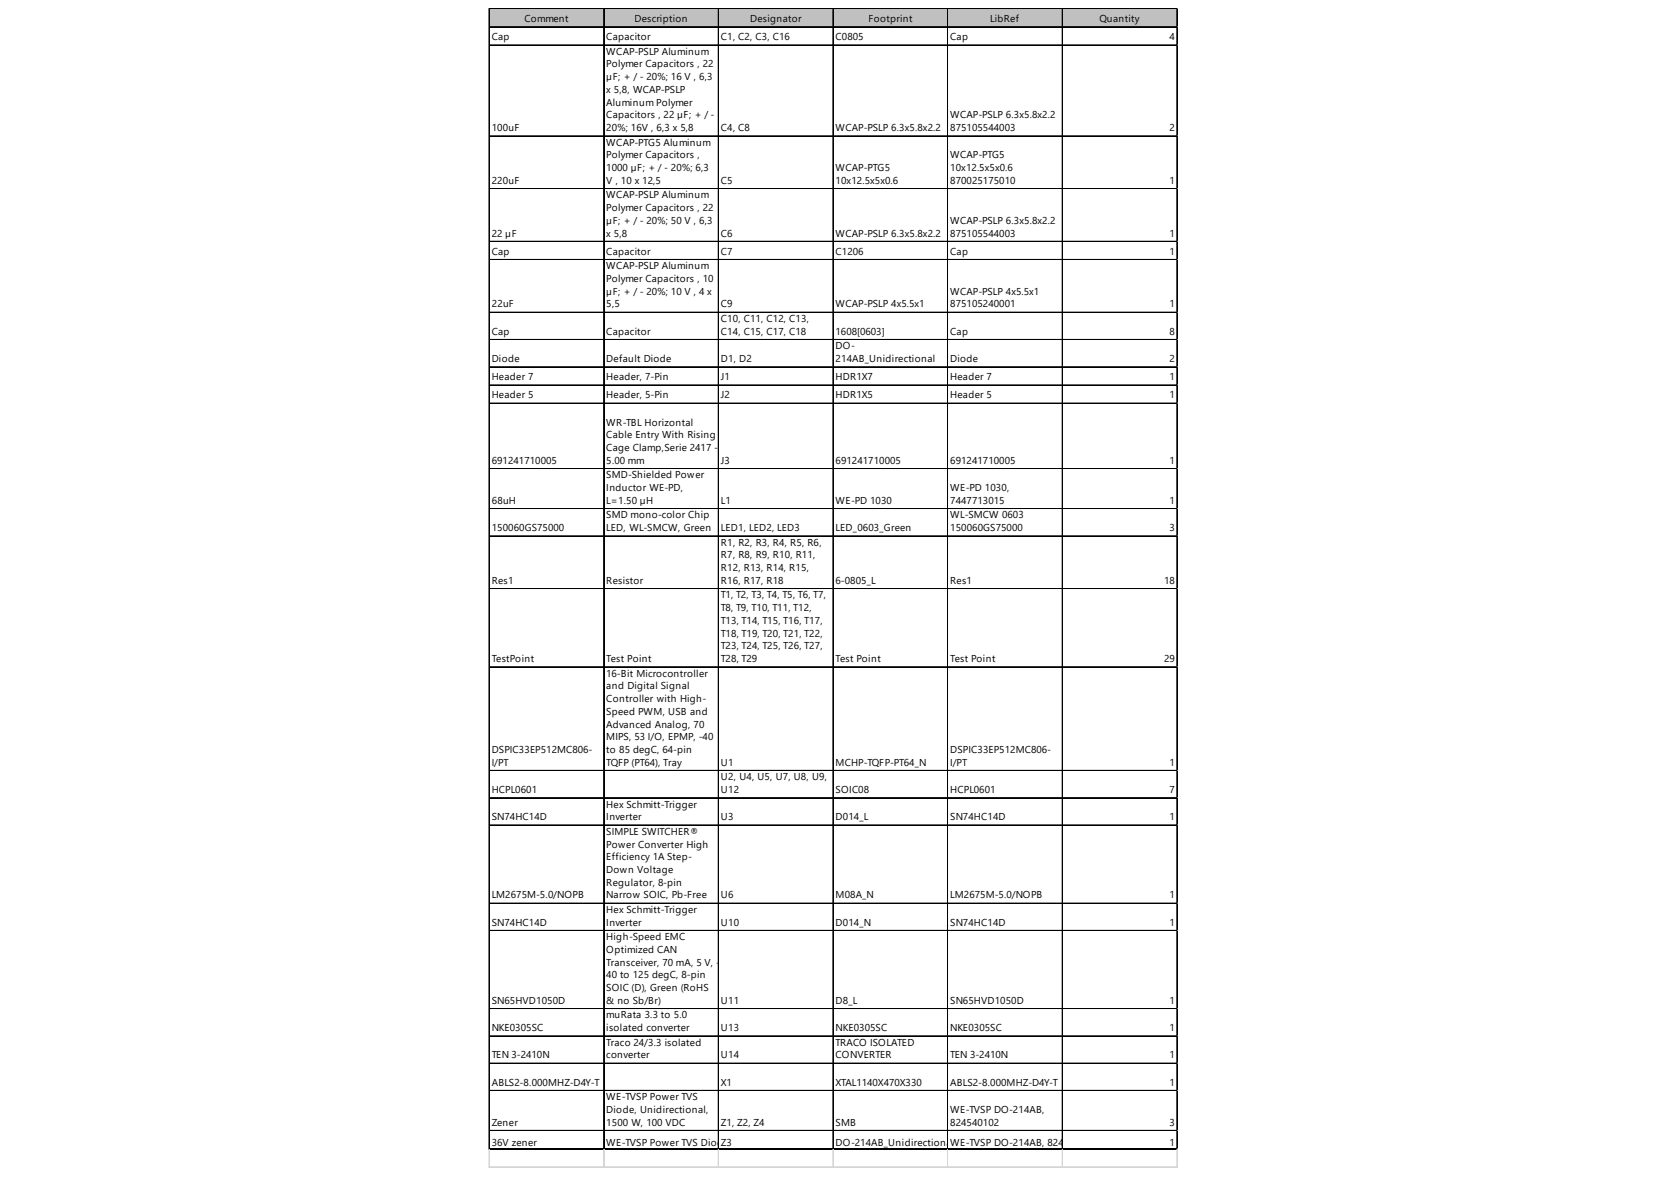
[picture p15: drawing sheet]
<svg xmlns="http://www.w3.org/2000/svg" width="297mm" height="210mm" viewBox="0 0 297 210" stroke-linecap="round" stroke-linejoin="round" font-family="sans-serif">
<defs><g id="words">
<g font-size="1.8">
<text x="93.3" y="3.9">Comment</text>
<text x="112.9" y="3.9">Description</text>
<text x="133.5" y="3.9">Designator</text>
<text x="154.5" y="3.9">Footprint</text>
<text x="176.2" y="3.9">LibRef</text>
<text x="195.7" y="3.9">Quantity</text>
<text x="87.5" y="7.2">Cap</text>
<text x="107.9" y="7.2">Capacitor</text>
<text x="107.9" y="9.7">WCAP-PSLP Aluminum</text>
<text x="128.3" y="7.2">C1, C2, C3, C16</text>
<text x="148.7" y="7.2">C0805</text>
<text x="169.1" y="7.2">Cap</text>
<text x="208.1" y="7.2">4</text>
<text x="107.9" y="12">Polymer Capacitors , 22</text>
<text x="107.9" y="14.3">µF; + / - 20%; 16 V , 6,3</text>
<text x="107.9" y="16.5">x 5,8, WCAP-PSLP</text>
<text x="87.5" y="23.3">100uF</text>
<text x="107.9" y="18.8">Aluminum Polymer</text>
<text x="107.9" y="21.1">Capacitors , 22 µF; + / -</text>
<text x="107.9" y="23.3">20%; 16V , 6,3 x 5,8</text>
<text x="128.3" y="23.3">C4, C8</text>
<text x="148.7" y="23.3">WCAP-PSLP 6.3x5.8x2.2</text>
<text x="169.1" y="21.1">WCAP-PSLP 6.3x5.8x2.2</text>
<text x="169.1" y="23.3">875105544003</text>
<text x="208.1" y="23.3">2</text>
<text x="107.9" y="25.9">WCAP-PTG5 Aluminum</text>
<text x="107.9" y="28.2">Polymer Capacitors ,</text>
<text x="169.1" y="28.2">WCAP-PTG5</text>
<text x="87.5" y="32.7">220uF</text>
<text x="107.9" y="30.5">1000 µF; + / - 20%; 6,3</text>
<text x="107.9" y="32.7">V , 10 x 12,5</text>
<text x="107.9" y="35.3">WCAP-PSLP Aluminum</text>
<text x="128.3" y="32.7">C5</text>
<text x="148.7" y="30.5">WCAP-PTG5</text>
<text x="148.7" y="32.7">10x12.5x5x0.6</text>
<text x="169.1" y="30.5">10x12.5x5x0.6</text>
<text x="169.1" y="32.7">870025175010</text>
<text x="208.1" y="32.7">1</text>
<text x="107.9" y="37.6">Polymer Capacitors , 22</text>
<text x="107.9" y="39.9">µF; + / - 20%; 50 V , 6,3</text>
<text x="169.1" y="39.9">WCAP-PSLP 6.3x5.8x2.2</text>
<text x="87.5" y="42.1">22 µF</text>
<text x="87.5" y="45.4">Cap</text>
<text x="107.9" y="42.1">x 5,8</text>
<text x="107.9" y="45.4">Capacitor</text>
<text x="107.9" y="47.9">WCAP-PSLP Aluminum</text>
<text x="128.3" y="42.1">C6</text>
<text x="128.3" y="45.4">C7</text>
<text x="148.7" y="42.1">WCAP-PSLP 6.3x5.8x2.2</text>
<text x="148.7" y="45.4">C1206</text>
<text x="169.1" y="42.1">875105544003</text>
<text x="169.1" y="45.4">Cap</text>
<text x="208.1" y="42.1">1</text>
<text x="208.1" y="45.4">1</text>
<text x="107.9" y="50.2">Polymer Capacitors , 10</text>
<text x="107.9" y="52.5">µF; + / - 20%; 10 V , 4 x</text>
<text x="169.1" y="52.5">WCAP-PSLP 4x5.5x1</text>
<text x="87.5" y="54.7">22uF</text>
<text x="87.5" y="59.6">Cap</text>
<text x="107.9" y="54.7">5,5</text>
<text x="107.9" y="59.6">Capacitor</text>
<text x="128.3" y="54.7">C9</text>
<text x="128.3" y="57.3">C10, C11, C12, C13,</text>
<text x="128.3" y="59.6">C14, C15, C17, C18</text>
<text x="148.7" y="54.7">WCAP-PSLP 4x5.5x1</text>
<text x="148.7" y="59.6">1608[0603]</text>
<text x="169.1" y="54.7">875105240001</text>
<text x="169.1" y="59.6">Cap</text>
<text x="208.1" y="54.7">1</text>
<text x="208.1" y="59.6">8</text>
<text x="87.5" y="64.5">Diode</text>
<text x="107.9" y="64.5">Default Diode</text>
<text x="128.3" y="64.5">D1, D2</text>
<text x="148.7" y="62.2">DO-</text>
<text x="148.7" y="64.5">214AB_Unidirectional</text>
<text x="169.1" y="64.5">Diode</text>
<text x="208.1" y="64.5">2</text>
<text x="87.5" y="67.7">Header 7</text>
<text x="87.5" y="70.9">Header 5</text>
<text x="107.9" y="67.7">Header, 7-Pin</text>
<text x="107.9" y="70.9">Header, 5-Pin</text>
<text x="128.3" y="67.7">J1</text>
<text x="128.3" y="70.9">J2</text>
<text x="148.7" y="67.7">HDR1X7</text>
<text x="148.7" y="70.9">HDR1X5</text>
<text x="169.1" y="67.7">Header 7</text>
<text x="169.1" y="70.9">Header 5</text>
<text x="208.1" y="67.7">1</text>
<text x="208.1" y="70.9">1</text>
<text x="107.9" y="75.8">WR-TBL Horizontal</text>
<text x="87.5" y="82.6">691241710005</text>
<text x="107.9" y="78.1">Cable Entry With Rising</text>
<text x="107.9" y="80.3">Cage Clamp,Serie 2417 -</text>
<text x="107.9" y="82.6">5.00 mm</text>
<text x="128.3" y="82.6">J3</text>
<text x="148.7" y="82.6">691241710005</text>
<text x="169.1" y="82.6">691241710005</text>
<text x="208.1" y="82.6">1</text>
<text x="87.5" y="89.7">68uH</text>
<text x="107.9" y="85.2">SMD-Shielded Power</text>
<text x="107.9" y="87.4">Inductor WE-PD,</text>
<text x="107.9" y="89.7">L=1.50 µH</text>
<text x="128.3" y="89.7">L1</text>
<text x="148.7" y="89.7">WE-PD 1030</text>
<text x="169.1" y="87.4">WE-PD 1030,</text>
<text x="169.1" y="89.7">7447713015</text>
<text x="208.1" y="89.7">1</text>
<text x="87.5" y="94.6">150060GS75000</text>
<text x="107.9" y="92.3">SMD mono-color Chip</text>
<text x="107.9" y="94.6">LED, WL-SMCW, Green</text>
<text x="128.3" y="94.6">LED1, LED2, LED3</text>
<text x="148.7" y="94.6">LED_0603_Green</text>
<text x="169.1" y="92.3">WL-SMCW 0603</text>
<text x="169.1" y="94.6">150060GS75000</text>
<text x="208.1" y="94.6">3</text>
<text x="128.3" y="97.2">R1, R2, R3, R4, R5, R6,</text>
<text x="128.3" y="99.4">R7, R8, R9, R10, R11,</text>
<text x="128.3" y="101.7">R12, R13, R14, R15,</text>
<text x="87.5" y="103.9">Res1</text>
<text x="107.9" y="103.9">Resistor</text>
<text x="128.3" y="103.9">R16, R17, R18</text>
<text x="128.3" y="106.5">T1, T2, T3, T4, T5, T6, T7,</text>
<text x="148.7" y="103.9">6-0805_L</text>
<text x="169.1" y="103.9">Res1</text>
<text x="207.2" y="103.9">18</text>
<text x="128.3" y="108.8">T8, T9, T10, T11, T12,</text>
<text x="128.3" y="111.1">T13, T14, T15, T16, T17,</text>
<text x="128.3" y="113.3">T18, T19, T20, T21, T22,</text>
<text x="87.5" y="117.9">TestPoint</text>
<text x="107.9" y="117.9">Test Point</text>
<text x="128.3" y="115.6">T23, T24, T25, T26, T27,</text>
<text x="128.3" y="117.9">T28, T29</text>
<text x="148.7" y="117.9">Test Point</text>
<text x="169.1" y="117.9">Test Point</text>
<text x="207.2" y="117.9">29</text>
<text x="107.9" y="120.5">16-Bit Microcontroller</text>
<text x="107.9" y="122.7">and Digital Signal</text>
<text x="107.9" y="125">Controller with High-</text>
<text x="107.9" y="127.3">Speed PWM, USB and</text>
<text x="107.9" y="129.5">Advanced Analog, 70</text>
<text x="107.9" y="131.8">MIPS, 53 I/O, EPMP, -40</text>
<text x="87.5" y="134.1">DSPIC33EP512MC806-</text>
<text x="87.5" y="136.3">I/PT</text>
<text x="107.9" y="134.1">to 85 degC, 64-pin</text>
<text x="107.9" y="136.3">TQFP (PT64), Tray</text>
<text x="128.3" y="136.3">U1</text>
<text x="148.7" y="136.3">MCHP-TQFP-PT64_N</text>
<text x="169.1" y="134.1">DSPIC33EP512MC806-</text>
<text x="169.1" y="136.3">I/PT</text>
<text x="208.1" y="136.3">1</text>
<text x="87.5" y="141.2">HCPL0601</text>
<text x="107.9" y="143.8">Hex Schmitt-Trigger</text>
<text x="128.3" y="138.9">U2, U4, U5, U7, U8, U9,</text>
<text x="128.3" y="141.2">U12</text>
<text x="148.7" y="141.2">SOIC08</text>
<text x="169.1" y="141.2">HCPL0601</text>
<text x="208.1" y="141.2">7</text>
<text x="87.5" y="146">SN74HC14D</text>
<text x="107.9" y="146">Inverter</text>
<text x="107.9" y="148.6">SIMPLE SWITCHER®</text>
<text x="128.3" y="146">U3</text>
<text x="148.7" y="146">D014_L</text>
<text x="169.1" y="146">SN74HC14D</text>
<text x="208.1" y="146">1</text>
<text x="107.9" y="150.9">Power Converter High</text>
<text x="107.9" y="153.2">Efficiency 1A Step-</text>
<text x="107.9" y="155.4">Down Voltage</text>
<text x="87.5" y="159.9">LM2675M-5.0/NOPB</text>
<text x="107.9" y="157.7">Regulator, 8-pin</text>
<text x="107.9" y="159.9">Narrow SOIC, Pb-Free</text>
<text x="128.3" y="159.9">U6</text>
<text x="148.7" y="159.9">M08A_N</text>
<text x="169.1" y="159.9">LM2675M-5.0/NOPB</text>
<text x="208.1" y="159.9">1</text>
<text x="87.5" y="164.8">SN74HC14D</text>
<text x="107.9" y="162.5">Hex Schmitt-Trigger</text>
<text x="107.9" y="164.8">Inverter</text>
<text x="107.9" y="167.4">High-Speed EMC</text>
<text x="128.3" y="164.8">U10</text>
<text x="148.7" y="164.8">D014_N</text>
<text x="169.1" y="164.8">SN74HC14D</text>
<text x="208.1" y="164.8">1</text>
<text x="107.9" y="169.7">Optimized CAN</text>
<text x="107.9" y="171.9">Transceiver, 70 mA, 5 V, -</text>
<text x="87.5" y="178.7">SN65HVD1050D</text>
<text x="107.9" y="174.2">40 to 125 degC, 8-pin</text>
<text x="107.9" y="176.5">SOIC (D), Green (RoHS</text>
<text x="107.9" y="178.7">&amp; no Sb/Br)</text>
<text x="128.3" y="178.7">U11</text>
<text x="148.7" y="178.7">D8_L</text>
<text x="169.1" y="178.7">SN65HVD1050D</text>
<text x="208.1" y="178.7">1</text>
<text x="87.5" y="183.6">NKE0305SC</text>
<text x="107.9" y="181.3">muRata 3.3 to 5.0</text>
<text x="107.9" y="183.6">isolated converter</text>
<text x="128.3" y="183.6">U13</text>
<text x="148.7" y="183.6">NKE0305SC</text>
<text x="169.1" y="183.6">NKE0305SC</text>
<text x="208.1" y="183.6">1</text>
<text x="87.5" y="188.4">TEN 3-2410N</text>
<text x="107.9" y="186.2">Traco 24/3.3 isolated</text>
<text x="107.9" y="188.4">converter</text>
<text x="128.3" y="188.4">U14</text>
<text x="148.7" y="186.2">TRACO ISOLATED</text>
<text x="148.7" y="188.4">CONVERTER</text>
<text x="169.1" y="188.4">TEN 3-2410N</text>
<text x="208.1" y="188.4">1</text>
<text x="87.5" y="193.3">ABLS2-8.000MHZ-D4Y-T</text>
<text x="107.9" y="195.9">WE-TVSP Power TVS</text>
<text x="128.3" y="193.3">X1</text>
<text x="148.7" y="193.3">XTAL1140X470X330</text>
<text x="169.1" y="193.3">ABLS2-8.000MHZ-D4Y-T</text>
<text x="208.1" y="193.3">1</text>
<text x="87.5" y="200.4">Zener</text>
<text x="87.5" y="204">36V zener</text>
<text x="107.9" y="198.1">Diode, Unidirectional,</text>
<text x="107.9" y="200.4">1500 W, 100 VDC</text>
<text x="107.9" y="204">WE-TVSP Power TVS DiodZe3, Unidirectional, 1500 W,O-214AB_UnidirectionaWE-TVSP DO-214AB, 824540102</text>
<text x="128.3" y="200.4">Z1, Z2, Z4</text>
<text x="148.7" y="200.4">SMB</text>
<text x="148.7" y="204">D 100 VDC</text>
<text x="169.1" y="198.1">WE-TVSP DO-214AB,</text>
<text x="169.1" y="200.4">824540102</text>
<text x="169.4" y="204">l</text>
<text x="208.1" y="200.4">3</text>
<text x="208.1" y="204">1</text>
</g>
</g></defs>
<path d="M87.1 1.6h122.5v3.3h-122.5z" fill="#c0c0c0"/>
<g fill="none" stroke="#000" stroke-width=".18">
<path d="M87 1.5v203.1M87.1 1.5v203.1M87.2 1.5h122.4M87.2 1.6h122.4M87.2 4.8h122.4M87.2 8h122.4M87.2 8.1h122.4M107.4 1.7v202.9M107.5 1.7v202.9M127.8 1.7v202.9M127.9 1.7v202.9M148.2 1.7v202.9"/>
<path d="M148.3 1.7v202.9M168.6 1.7v202.9M168.7 1.7v202.9M189 1.7v202.9M189.1 1.7v202.9M209.4 1.7v202.9M209.5 1.7v202.9M87.2 24.2h122.4M87.2 24.3h122.4M87.2 33.6h122.4M87.2 43h122.4M87.2 46.2h122.4"/>
<path d="M87.2 46.3h122.4M87.2 55.6h122.4M87.2 55.7h122.4M87.2 60.4h122.4M87.2 60.5h122.4M87.2 65.3h122.4M87.2 65.4h122.4M87.2 68.5h122.4M87.2 68.6h122.4M87.2 71.8h122.4M87.2 83.4h122.4M87.2 83.5h122.4"/>
<path d="M87.2 90.5h122.4M87.2 90.6h122.4M87.2 95.4h122.4M87.2 95.5h122.4M87.2 104.8h122.4M87.2 104.9h122.4M87.2 118.7h122.4M87.2 118.8h122.4M87.2 137.1h122.4M87.2 137.2h122.4M87.2 142h122.4M87.2 142.1h122.4"/>
<path d="M87.2 146.9h122.4M87.2 160.8h122.4M87.2 160.9h122.4M87.2 165.6h122.4M87.2 165.7h122.4M87.2 179.6h122.4M87.2 184.4h122.4M87.2 184.5h122.4M87.2 189.3h122.4M87.2 194.1h122.4M87.2 194.2h122.4M87.2 201.2h122.4"/>
<path d="M87.2 201.3h122.4M87.2 204.5h122.4M87.2 204.6h122.4"/>
</g>
<g fill="none" stroke="#d4d4d4" stroke-width=".18">
<path d="M209.6 1.5h.1M87 204.6v3.3M87.1 204.6v3.3M107.4 204.6v3.3M107.5 204.6v3.3M127.8 204.6v3.3M127.9 204.6v3.3M148.2 204.6v3.3M148.3 204.6v3.3M168.6 204.6v3.3M168.7 204.6v3.3M189 204.6v3.3"/>
<path d="M189.1 204.6v3.3M209.4 204.6v3.3M209.5 204.6v3.3"/>
</g>
<path d="M209.6 1.5l.1 .2z" fill="#d4d4d4"/>
<path d="M209.6 4.8h.1" fill="none" stroke="#d4d4d4" stroke-width=".18"/>
<path d="M209.6 4.8l.1 .1z" fill="#d4d4d4"/>
<path d="M209.6 8h.1" fill="none" stroke="#d4d4d4" stroke-width=".18"/>
<path d="M209.6 8l.1 .2z" fill="#d4d4d4"/>
<path d="M209.6 24.2h.1" fill="none" stroke="#d4d4d4" stroke-width=".18"/>
<path d="M209.6 24.2l.1 .1z" fill="#d4d4d4"/>
<path d="M209.6 33.6h.1" fill="none" stroke="#d4d4d4" stroke-width=".18"/>
<path d="M209.6 33.6l.1 .1z" fill="#d4d4d4"/>
<path d="M209.6 43h.1" fill="none" stroke="#d4d4d4" stroke-width=".18"/>
<path d="M209.6 43l.1 .1z" fill="#d4d4d4"/>
<path d="M209.6 46.2h.1" fill="none" stroke="#d4d4d4" stroke-width=".18"/>
<path d="M209.6 46.2l.1 .1z" fill="#d4d4d4"/>
<path d="M209.6 55.6h.1" fill="none" stroke="#d4d4d4" stroke-width=".18"/>
<path d="M209.6 55.6l.1 .1z" fill="#d4d4d4"/>
<path d="M209.6 60.4h.1" fill="none" stroke="#d4d4d4" stroke-width=".18"/>
<path d="M209.6 60.4l.1 .2z" fill="#d4d4d4"/>
<path d="M209.6 65.3h.1" fill="none" stroke="#d4d4d4" stroke-width=".18"/>
<path d="M209.6 65.3l.1 .1z" fill="#d4d4d4"/>
<path d="M209.6 68.5h.1" fill="none" stroke="#d4d4d4" stroke-width=".18"/>
<path d="M209.6 68.5l.1 .2z" fill="#d4d4d4"/>
<path d="M209.6 71.8h.1" fill="none" stroke="#d4d4d4" stroke-width=".18"/>
<path d="M209.6 71.8l.1 .1z" fill="#d4d4d4"/>
<path d="M209.6 83.4h.1" fill="none" stroke="#d4d4d4" stroke-width=".18"/>
<path d="M209.6 83.4l.1 .2z" fill="#d4d4d4"/>
<path d="M209.6 90.5h.1" fill="none" stroke="#d4d4d4" stroke-width=".18"/>
<path d="M209.6 90.5l.1 .2z" fill="#d4d4d4"/>
<path d="M209.6 95.4h.1" fill="none" stroke="#d4d4d4" stroke-width=".18"/>
<path d="M209.6 95.4l.1 .2z" fill="#d4d4d4"/>
<path d="M209.6 104.8h.1" fill="none" stroke="#d4d4d4" stroke-width=".18"/>
<path d="M209.6 104.8l.1 .1z" fill="#d4d4d4"/>
<path d="M209.6 118.7h.1" fill="none" stroke="#d4d4d4" stroke-width=".18"/>
<path d="M209.6 118.7l.1 .2z" fill="#d4d4d4"/>
<path d="M209.6 137.1h.1" fill="none" stroke="#d4d4d4" stroke-width=".18"/>
<path d="M209.6 137.1l.1 .2z" fill="#d4d4d4"/>
<path d="M209.6 142h.1" fill="none" stroke="#d4d4d4" stroke-width=".18"/>
<path d="M209.6 142l.1 .2z" fill="#d4d4d4"/>
<path d="M209.6 146.9h.1" fill="none" stroke="#d4d4d4" stroke-width=".18"/>
<path d="M209.6 146.9l.1 .1z" fill="#d4d4d4"/>
<path d="M209.6 160.8h.1" fill="none" stroke="#d4d4d4" stroke-width=".18"/>
<path d="M209.6 160.8l.1 .1z" fill="#d4d4d4"/>
<path d="M209.6 165.6h.1" fill="none" stroke="#d4d4d4" stroke-width=".18"/>
<path d="M209.6 165.6l.1 .2z" fill="#d4d4d4"/>
<path d="M209.6 179.6h.1" fill="none" stroke="#d4d4d4" stroke-width=".18"/>
<path d="M209.6 179.6l.1 .1z" fill="#d4d4d4"/>
<path d="M209.6 184.4h.1" fill="none" stroke="#d4d4d4" stroke-width=".18"/>
<path d="M209.6 184.4l.1 .2z" fill="#d4d4d4"/>
<path d="M209.6 189.3h.1" fill="none" stroke="#d4d4d4" stroke-width=".18"/>
<path d="M209.6 189.3l.1 .1z" fill="#d4d4d4"/>
<path d="M209.6 194.1h.1" fill="none" stroke="#d4d4d4" stroke-width=".18"/>
<path d="M209.6 194.1l.1 .2z" fill="#d4d4d4"/>
<path d="M209.6 201.2h.1" fill="none" stroke="#d4d4d4" stroke-width=".18"/>
<path d="M209.6 201.2l.1 .2z" fill="#d4d4d4"/>
<path d="M209.6 204.5h.1" fill="none" stroke="#d4d4d4" stroke-width=".18"/>
<path d="M209.6 204.5l.1 .1z" fill="#d4d4d4"/>
<path d="M87 207.7h122.7M87 207.8h122.7" fill="none" stroke="#d4d4d4" stroke-width=".18"/>
<use href="#words"/>
</svg>
